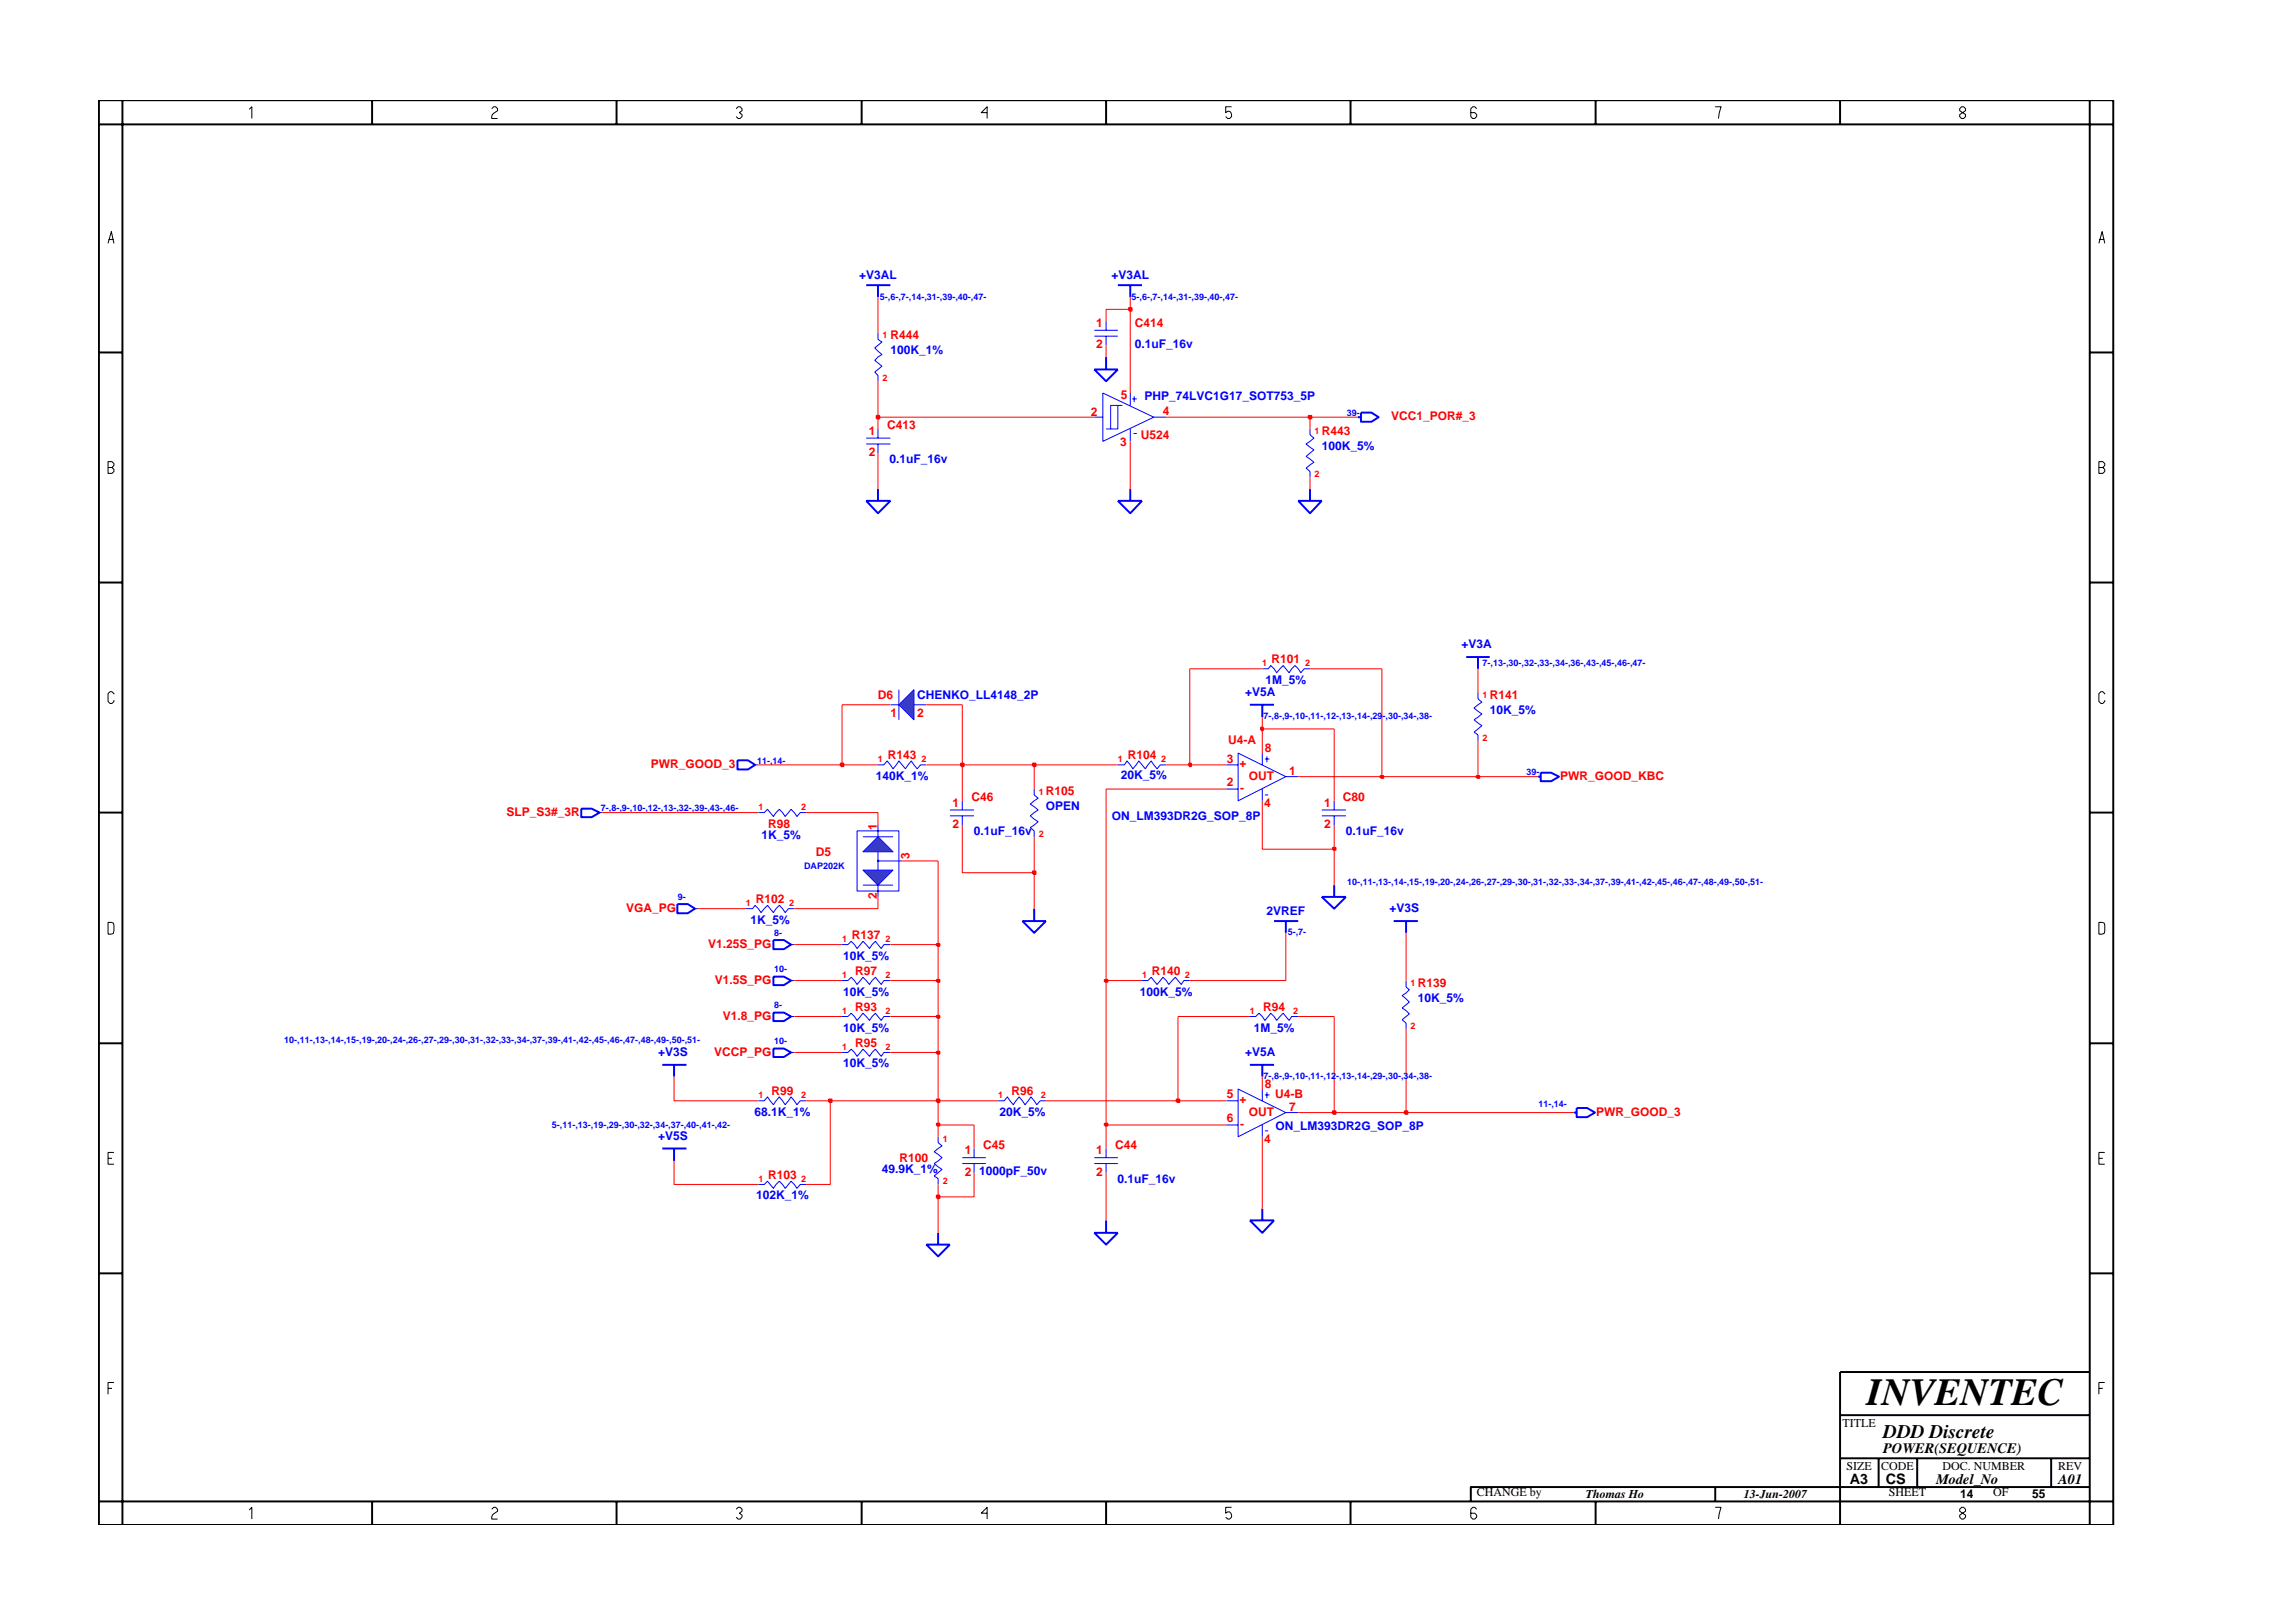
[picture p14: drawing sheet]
<svg xmlns="http://www.w3.org/2000/svg" width="297mm" height="210mm" viewBox="0 0 297 210" stroke-linecap="round" stroke-linejoin="round" font-family="sans-serif">
<defs><g id="words">
<text font-size="5" x="241.8" y="182">INVENTEC</text>
<text font-size="2.5" x="244" y="186.3">DDD Discrete</text>
<g font-size="1.9">
<text x="244" y="188.2">POWER(SEQUENCE)</text>
<text x="239.6" y="192.2">A3</text>
<text x="244.3" y="192.3">CS</text>
<text x="250.8" y="192.2">Model_No</text>
<text x="266.6" y="192.2">A01</text>
</g>
<g font-size="1.6" fill="#00f">
<text x="111.3" y="36.2">+V3AL</text>
<text x="144" y="36.2">+V3AL</text>
<text x="115.3" y="45.9">100K_1%</text>
<text x="147" y="45.1">0.1uF_16v</text>
<text x="148.3" y="51.8">PHP_74LVC1G17_SOT753_5P</text>
<text x="171.2" y="58.3">100K_5%</text>
<text x="115.2" y="60">0.1uF_16v</text>
<text x="189.3" y="83.9">+V3A</text>
<text x="163.9" y="88.6">1M_5%</text>
<text x="118.8" y="90.5">CHENKO_LL4148_2P</text>
<text x="161.3" y="90.2">+V5A</text>
<text x="193" y="92.5">10K_5%</text>
<text x="113.5" y="101">140K_1%</text>
<text x="145.2" y="100.9">20K_5%</text>
<text x="135.5" y="104.9">OPEN</text>
<text x="144" y="106.2">ON_LM393DR2G_SOP_8P</text>
<text x="98.7" y="108.7">1K_5%</text>
<text x="126.2" y="108.2">0.1uF_16v</text>
<text x="174.3" y="108.2">0.1uF_16v</text>
<text x="97.2" y="119.7">1K_5%</text>
<text x="164.1" y="118.5">2VREF</text>
<text x="180" y="118.1">+V3S</text>
<text x="109.2" y="124.3">10K_5%</text>
<text x="109.2" y="129">10K_5%</text>
<text x="147.7" y="129">100K_5%</text>
<text x="183.7" y="129.8">10K_5%</text>
<text x="85.3" y="136.8">+V3S</text>
<text x="109.2" y="133.6">10K_5%</text>
<text x="161.3" y="136.8">+V5A</text>
<text x="162.4" y="133.6">1M_5%</text>
<text x="109.2" y="138.3">10K_5%</text>
<text x="85.3" y="147.7">+V5S</text>
<text x="97.7" y="144.6">68.1K_1%</text>
<text x="129.5" y="144.6">20K_5%</text>
<text x="165.2" y="146.4">ON_LM393DR2G_SOP_8P</text>
<text x="98" y="155.4">102K_1%</text>
<text x="114.2" y="152">49.9K_1%</text>
<text x="126.9" y="152.3">1000pF_50v</text>
<text x="144.8" y="153.3">0.1uF_16v</text>
</g>
<g font-size="1.6" fill="#f00">
<text x="115.3" y="44">R444</text>
<text x="142" y="42.4">1</text>
<text x="142" y="45.1">2</text>
<text x="147" y="42.4">C414</text>
<text x="141.3" y="53.9">2</text>
<text x="145.2" y="51.7">5</text>
<text x="150.7" y="53.8">4</text>
<text x="112.5" y="56.3">1</text>
<text x="112.5" y="59.1">2</text>
<text x="114.9" y="55.6">C413</text>
<text x="145.1" y="57.8">3</text>
<text x="147.8" y="56.9">U524</text>
<text x="171.2" y="56.3">R443</text>
<text x="180.2" y="54.5">VCC1_POR#_3</text>
<text x="164.7" y="85.9">R101</text>
<text x="113.7" y="90.5">D6</text>
<text x="115.3" y="92.9">1</text>
<text x="118.8" y="92.9">2</text>
<text x="193" y="90.5">R141</text>
<text x="84.3" y="99.5">PWR_GOOD_3</text>
<text x="115" y="98.3">R143</text>
<text x="146.1" y="98.3">R104</text>
<text x="158.9" y="98.8">3</text>
<text x="158.9" y="101.9">2</text>
<text x="159.1" y="96.4">U4-A</text>
<text x="160.6" y="99.4">+</text>
<text x="161.8" y="101.1">OUT</text>
<text x="163.9" y="97.5">8</text>
<text x="167" y="100.4">1</text>
<text x="202.1" y="101">PWR_GOOD_KBC</text>
<text x="65.6" y="105.7">SLP_S3#_3R</text>
<text x="99.5" y="107.2">R98</text>
<text x="113.6" y="107.6" transform="rotate(-90 113.6 107.6)">1</text>
<text x="123.4" y="104.5">1</text>
<text x="123.4" y="107.3">2</text>
<text x="125.8" y="103.7">C46</text>
<text x="135.5" y="103">R105</text>
<text x="160.6" y="102.6">-</text>
<text x="163.8" y="104.6">4</text>
<text x="171.5" y="104.5">1</text>
<text x="171.5" y="107.3">2</text>
<text x="173.9" y="103.7">C80</text>
<text x="105.7" y="110.9">D5</text>
<text x="117.8" y="111.3" transform="rotate(-90 117.8 111.3)">3</text>
<text x="81.1" y="118.1">VGA_PG</text>
<text x="97.9" y="117">R102</text>
<text x="113.6" y="116.5" transform="rotate(-90 113.6 116.5)">2</text>
<text x="91.7" y="122.8">V1.25S_PG</text>
<text x="110.4" y="121.6">R137</text>
<text x="92.6" y="127.4">V1.5S_PG</text>
<text x="110.8" y="126.3">R97</text>
<text x="110.8" y="130.9">R93</text>
<text x="149.2" y="126.3">R140</text>
<text x="163.6" y="130.9">R94</text>
<text x="183.7" y="127.9">R139</text>
<text x="92.5" y="136.8">VCCP_PG</text>
<text x="93.6" y="132.1">V1.8_PG</text>
<text x="110.8" y="135.6">R95</text>
<text x="99.9" y="141.8">R99</text>
<text x="131" y="141.8">R96</text>
<text x="158.9" y="142.3">5</text>
<text x="160.6" y="142.8">+</text>
<text x="163.9" y="140.9">8</text>
<text x="165.2" y="142.3">U4-B</text>
<text x="167" y="143.9">7</text>
<text x="125" y="149.6">1</text>
<text x="127.4" y="148.8">C45</text>
<text x="142" y="149.5">1</text>
<text x="144.5" y="148.8">C44</text>
<text x="158.9" y="145.4">6</text>
<text x="160.6" y="146.1">-</text>
<text x="161.8" y="144.6">OUT</text>
<text x="163.8" y="148.1">4</text>
<text x="206.8" y="144.5">PWR_GOOD_3</text>
<text x="99.5" y="152.7">R103</text>
<text x="116.5" y="150.5">R100</text>
<text x="125" y="152.3">2</text>
<text x="142" y="152.3">2</text>
</g>
<g font-size="1.6">
<text x="238.7" y="184.8">TITLE</text>
<text x="239.2" y="190.4">SIZE</text>
<text x="243.7" y="190.4">CODE</text>
<text x="251.6" y="190.4">DOC. NUMBER</text>
<text x="266.6" y="190.4">REV</text>
<text x="191.3" y="193.9">CHANGE by</text>
<text x="205.4" y="194.1">Thomas Ho</text>
<text x="225.9" y="194.1">13-Jun-2007</text>
<text x="244.7" y="193.9">SHEET</text>
<text x="253.9" y="194.1">14</text>
<text x="258.2" y="193.9">OF</text>
<text x="263.3" y="194.1">55</text>
</g>
<g font-size="1.2" fill="#00f">
<text x="114" y="38.8">5-,6-,7-,14-,31-,39-,40-,47-</text>
<text x="146.6" y="38.8">5-,6-,7-,14-,31-,39-,40-,47-</text>
<text x="174.5" y="53.9">39-</text>
<text x="192.1" y="86.2">7-,13-,30-,32-,33-,34-,36-,43-,45-,46-,47-</text>
<text x="163.7" y="93.2">7-,8-,9-,10-,11-,12-,13-,14-,29-,30-,34-,38-</text>
<text x="98.1" y="98.9">11-,14-</text>
<text x="197.7" y="100.4">39-</text>
<text x="77.8" y="105.1">7-,8-,9-,10-,12-,13-,32-,39-,43-,46-</text>
<text x="104.2" y="112.6">DAP202K</text>
<text x="87.8" y="116.6">9-</text>
<text x="174.5" y="114.7">10-,11-,13-,14-,15-,19-,20-,24-,26-,27-,29-,30-,31-,32-,33-,34-,37-,39-,41-,42-,45-,46-,47-,48-,49-,50-,51-</text>
<text x="100.3" y="121.3">8-</text>
<text x="100.3" y="125.9">10-</text>
<text x="166.8" y="121.1">5-,7-</text>
<text x="100.3" y="130.6">8-</text>
<text x="36.8" y="135.1">10-,11-,13-,14-,15-,19-,20-,24-,26-,27-,29-,30-,31-,32-,33-,34-,37-,39-,41-,42-,45-,46-,47-,48-,49-,50-,51-</text>
<text x="100.3" y="135.2">10-</text>
<text x="163.7" y="139.8">7-,8-,9-,10-,11-,12-,13-,14-,29-,30-,34-,38-</text>
<text x="199.3" y="143.4">11-,14-</text>
<text x="71.5" y="146.2">5-,11-,13-,19-,29-,30-,32-,34-,37-,40-,41-,42-</text>
</g>
<g font-size="1.2" fill="#f00">
<text x="114.3" y="43.8">1</text>
<text x="114.3" y="49.4">2</text>
<text x="170.3" y="56.3">1</text>
<text x="170.3" y="61.8">2</text>
<text x="163.5" y="86.3">1</text>
<text x="169.1" y="86.3">2</text>
<text x="192.1" y="90.5">1</text>
<text x="192.1" y="96">2</text>
<text x="113.7" y="98.7">1</text>
<text x="119.4" y="98.7">2</text>
<text x="144.8" y="98.7">1</text>
<text x="150.4" y="98.7">2</text>
<text x="98.2" y="104.9">1</text>
<text x="103.8" y="104.9">2</text>
<text x="134.6" y="102.9">1</text>
<text x="134.6" y="108.4">2</text>
<text x="96.6" y="117.4">1</text>
<text x="102.3" y="117.4">2</text>
<text x="109.1" y="122">1</text>
<text x="114.7" y="122">2</text>
<text x="109.1" y="126.7">1</text>
<text x="109.1" y="131.3">1</text>
<text x="114.7" y="126.7">2</text>
<text x="114.7" y="131.3">2</text>
<text x="147.9" y="126.7">1</text>
<text x="153.5" y="126.7">2</text>
<text x="161.9" y="131.3">1</text>
<text x="167.5" y="131.3">2</text>
<text x="182.7" y="127.7">1</text>
<text x="109.1" y="136">1</text>
<text x="114.7" y="136">2</text>
<text x="182.7" y="133.3">2</text>
<text x="98.2" y="142.2">1</text>
<text x="103.8" y="142.2">2</text>
<text x="129.3" y="142.2">1</text>
<text x="134.8" y="142.2">2</text>
<text x="122.1" y="148">1</text>
<text x="98.2" y="153.1">1</text>
<text x="103.8" y="153.1">2</text>
<text x="122.1" y="153.4">2</text>
</g>
</g></defs>
<g fill="none" stroke="#00f" stroke-width=".25">
<path d="M112.2 36.9h3.1M113.7 36.9v1.6M141.8 47.9h3l-1.5 1.5zM143.3 46.3v1.6M175.9 54h.4M176.3 53.5h1.4l.9 .5-.9 .6h-1.4zM112.2 64.9h3.1l-1.6 1.6zM113.7 63.4v1.5M144.8 64.9h3.1l-1.5 1.6zM146.4 63.4v1.5M95.5 98.5h1.4l.9 .6-.9 .6h-1.4zM189.9 85.1h3.1"/>
<path d="M191.5 85.1v1.5M75.3 104.8h1.4l1 .5-1 .6h-1.4zM87.7 117.1h1.4l.9 .6-.9 .6h-1.4zM132.4 119.3h3.1l-1.5 1.5zM134 117.7v1.6M171.2 116.2h3.2l-1.6 1.5zM172.8 114.7v1.5M180.5 119.3h3.2M182.1 119.3v1.5M199.2 100.6h.4M199.6 100.1h1.3l1.1 .5-1.1 .6h-1.3zM85.8 138h3.1"/>
<path d="M87.3 138v1.5M100.2 126.5h1.3l1 .5-1 .6h-1.3zM100.2 135.8h1.3l1 .5-1 .6h-1.3zM161.9 138h3.1M163.5 138v1.5M85.8 148.8h3.1M87.3 148.8v1.6M121.5 159.7v1.5M141.8 159.7h3l-1.5 1.5zM143.3 158.1v1.6M161.9 158.1h3.1l-1.5 1.6zM163.5 156.6v1.5"/>
<path d="M203.9 144.1h.3M204.2 143.5h1.4l1 .6-1 .6h-1.4zM120 161.2h3l-1.5 1.6z"/>
</g>
<g fill="none" stroke="#00f" stroke-width=".13">
<path d="M112.2 56.8h3.1M112.2 57.5h3.1M113.7 43.1v.9l.5 .3-.9 .8 .9 .8-.9 .8 .9 .7-.9 .8 .4 .4v.8M113.7 55.6v1.2M113.7 57.5v1.2M141.8 54h1.1M142.9 50.9l6.6 3.1-6.6 3.2zM144.8 52.5v3.1h-.9M145.4 52.5h-1.5v3.1h-.6M146.4 50.9v1.6M146.4 55.6v1.6M146.7 51.7h.6"/>
<path d="M146.8 56.2h.5M146.9 51.3v.8M149.5 54h1.6M169.7 55.6v.7l.5 .5-1 .7 1 .8-1 .8 1 .8-1 .7 .5 .5v.7M97.8 99.1h.4M113.7 99.1h.8l.4-.5 .8 1 .7-1 .9 1 .8-1 .7 1 .4-.5h.8M144.8 99.1h.9l.3-.5 .8 1 .7-1 .9 1 .7-1 .8 1 .4-.5h.8M158.9 99.1h1.5M160.4 97.6l6.2 3-6.2 3.1zM163.5 86.6h.8l.3-.4 .8 1 .8-1 .8 1 .8-1 .7 1 .4-.6h.8M163.5 97.6v1.5M163.9 98.3h.6"/>
<path d="M164.1 98v.7M77.7 105.3h.3M90 117.7h.5M96.6 117.7h.9l.3-.4 .8 .9 .8-.9 .8 .9 .8-.9 .7 .9 .4-.5h.8M98.2 105.3h.8l.4-.5 .8 1 .8-1 .7 1 .8-1 .7 1 .5-.5h.7M123 104.9h3.2M123 105.7h3.2M124.7 103.7v1.2M124.7 105.7v1.2M134 102.2v.8l.5 .4-1 .8 1 .7-1 .8 1 .8-1 .7 .5 .4v.8M158.9 102.2h1.5M163.5 102.2v1.5"/>
<path d="M163.9 103h.4M166.6 100.6h1.6M171.2 104.9h3.2M171.2 105.7h3.2M172.8 103.7v1.2M172.8 105.7v1.2M102.5 127h.4M102.5 136.3h.4M109.1 122.4h.7l.5-.5 .7 1 .8-1 .8 1 .8-1 .8 1 .3-.5h.8M109.1 127h.7l.5-.4 .7 .9 .8-.9 .8 .9 .8-.9 .8 .9 .3-.5h.8M161.9 131.7h.8l.4-.4 .8 .9 .7-.9 .8 .9 .8-.9 .8 .9 .3-.5h.9M182.1 127v.9l.5 .3-1 .8 1 .8-1 .8 1 .7-1 .8 .5 .4v.8"/>
<path d="M98.2 142.6h.8l.4-.5 .8 1 .8-1 .7 1 .8-1 .7 1 .5-.5h.7M124.7 150h3M124.7 150.7h3M126.2 148.8v1.2M126.2 150.7v1.2M129.3 142.6h.8l.4-.5 .8 1 .7-1 .8 1 .7-1 .8 1 .4-.5h.8M141.8 150h3M141.8 150.7h3M143.3 148.8v1.2M143.3 150.7v1.2M158.9 142.6h1.5M158.9 145.7h1.5"/>
<path d="M160.4 141.1l6.2 3-6.2 3.2zM163.5 141.1v1.5M163.5 145.7v1.6M163.9 141.8h.6M163.9 146.5h.4M164.1 141.5v.8M166.6 144.1h1.6"/>
</g>
<path d="M111.8 110.3l1.9-1.9 2 1.9z" fill="#3c3cc8"/>
<path d="M111.8 110.3l1.9-1.9 2 1.9z" fill="none" stroke="#00f" stroke-width=".13"/>
<path d="M111.8 112.7h3.9l-2 2z" fill="#3c3cc8"/>
<path d="M111.8 112.7h3.9l-2 2zM111.8 114.7h3.9M111.8 108.4h3.9M113.7 111.5h3.2" fill="none" stroke="#00f" stroke-width=".13"/>
<circle cx="113.8" cy="111.5" r=".08" fill="#3c3cc8"/>
<g fill="none" stroke="#00f" stroke-width=".13">
<path d="M141.8 42.8h3M141.8 43.5h3M143.3 41.6v1.2M143.3 43.5v1.2M115.3 91.3h1.1M116.4 89.4v3.8M118.4 91.3h1.6M191.5 89.8v.7l.5 .5-1 .7 1 .8-1 .7 1 .8-1 .9 .5 .3v.8M111 107.6h5.4v7.8h-5.4zM113.7 106.9v1.5M113.7 110.3v2.4M113.7 114.7v1.5"/>
<path d="M109.1 136.3h.7l.5-.4 .7 .9 .8-.9 .8 .9 .8-.9 .8 .9 .3-.5h.8M147.9 127h.8l.4-.4 .8 .9 .8-.9 .7 .9 .9-.9 .7 .9 .4-.5h.7M121.5 147.3v.7l.5 .4-1 .8 1 .8-1 .7 1 .8-1 .8 .5 .4v.7"/>
<circle cx="113.8" cy="111.5" r=".08"/>
</g>
<path d="M144.8 36.9h3.1M146.4 36.9v1.6M161.9 91.3h3.1M163.5 91.3v1.6" fill="none" stroke="#00f" stroke-width=".25"/>
<path d="M116.4 91.3l2-1.9v3.8z" fill="#3c3cc8"/>
<path d="M116.4 91.3l2-1.9v3.8zM102.5 131.7h.4M102.5 122.4h.4M109.1 131.7h.7l.5-.4 .7 .9 .8-.9 .8 .9 .8-.9 .8 .9 .3-.5h.8M98.2 153.4h.8l.4-.4 .8 1 .8-1 .7 1 .8-1 .7 1 .5-.6h.7" fill="none" stroke="#00f" stroke-width=".13"/>
<path d="M168.2 64.9h3l-1.5 1.6zM169.7 63.4v1.5M165 119.3h3.2M166.6 119.3v1.5M100.2 131.2h1.3l1 .5-1 .6h-1.3zM100.2 121.8h1.3l1 .6-1 .6h-1.3z" fill="none" stroke="#00f" stroke-width=".25"/>
<path d="M121.5 155.1v4.6M143.3 151.9v6.2M163.5 147.3v9.3" fill="none" stroke="#f00" stroke-width=".13"/>
<path d="M121.4 154.9h.3v.3h-.3z" fill="#8e2323"/>
<path d="M121.4 154.9h.3v.3h-.3z" fill="none" stroke="#f00" stroke-width=".25"/>
<path d="M87.3 150.4v3h10.9M107.6 142.6v10.8h-3.2M121.5 145.7v1.6M126.2 151.9v3.2h-4.7v-1.7M126.2 145.7v3.1M143.3 145.7v3.1" fill="none" stroke="#f00" stroke-width=".13"/>
<path d="M121.4 145.6h.3v.2h-.3z" fill="#8e2323"/>
<path d="M121.4 145.6h.3v.2h-.3z" fill="none" stroke="#f00" stroke-width=".25"/>
<path d="M121.5 142.6v3.1h4.7" fill="none" stroke="#f00" stroke-width=".13"/>
<path d="M143.1 145.6h.4v.2h-.4z" fill="#8e2323"/>
<path d="M143.1 145.6h.4v.2h-.4z" fill="none" stroke="#f00" stroke-width=".25"/>
<path d="M143.3 127v18.7h15.6M168.2 144.1h4.6" fill="none" stroke="#f00" stroke-width=".13"/>
<path d="M172.7 144h.3v.3h-.3z" fill="#8e2323"/>
<path d="M172.7 144h.3v.3h-.3z" fill="none" stroke="#f00" stroke-width=".25"/>
<path d="M172.8 131.7v12.4h9.3" fill="none" stroke="#f00" stroke-width=".13"/>
<path d="M182 144h.3v.3h-.3z" fill="#8e2323"/>
<path d="M182 144h.3v.3h-.3z" fill="none" stroke="#f00" stroke-width=".25"/>
<path d="M87.3 139.5v3.1h10.9M182.1 133.3v10.8h21.8M104.4 142.6h3.2" fill="none" stroke="#f00" stroke-width=".13"/>
<path d="M107.4 142.4h.3v.4h-.3z" fill="#8e2323"/>
<path d="M107.4 142.4h.3v.4h-.3z" fill="none" stroke="#f00" stroke-width=".25"/>
<path d="M107.6 142.6h13.9" fill="none" stroke="#f00" stroke-width=".13"/>
<path d="M121.4 142.4h.3v.4h-.3z" fill="#8e2323"/>
<path d="M121.4 142.4h.3v.4h-.3z" fill="none" stroke="#f00" stroke-width=".25"/>
<path d="M121.5 136.3v6.3h7.8M135.5 142.6h17.1" fill="none" stroke="#f00" stroke-width=".13"/>
<path d="M152.4 142.4h.4v.4h-.4z" fill="#8e2323"/>
<path d="M152.4 142.4h.4v.4h-.4z" fill="none" stroke="#f00" stroke-width=".25"/>
<path d="M102.9 136.3h6.2M115.3 136.3h6.2M152.6 131.7v10.9h6.3M163.5 139.5v1.6" fill="none" stroke="#f00" stroke-width=".13"/>
<path d="M121.4 136.3h.3v.2h-.3z" fill="#8e2323"/>
<path d="M121.4 136.3h.3v.2h-.3z" fill="none" stroke="#f00" stroke-width=".25"/>
<path d="M102.9 131.7h6.2M115.3 131.7h6.2v4.6" fill="none" stroke="#f00" stroke-width=".13"/>
<path d="M121.4 131.6h.3v.3h-.3z" fill="#8e2323"/>
<path d="M121.4 131.6h.3v.3h-.3z" fill="none" stroke="#f00" stroke-width=".25"/>
<path d="M102.9 127h6.2M115.3 127h6.2v4.7M152.6 131.7h9.3M168.2 131.7h4.6" fill="none" stroke="#f00" stroke-width=".13"/>
<path d="M121.4 126.9h.3v.3h-.3z" fill="#8e2323"/>
<path d="M121.4 126.9h.3v.3h-.3z" fill="none" stroke="#f00" stroke-width=".25"/>
<path d="M121.5 122.4v4.6" fill="none" stroke="#f00" stroke-width=".13"/>
<path d="M143.1 126.9h.4v.3h-.4z" fill="#8e2323"/>
<path d="M143.1 126.9h.4v.3h-.4z" fill="none" stroke="#f00" stroke-width=".25"/>
<path d="M143.3 102.2v24.8h4.6M102.9 122.4h6.2M115.3 122.4h6.2M166.6 120.8v6.2h-12.5M182.1 120.8v6.2" fill="none" stroke="#f00" stroke-width=".13"/>
<path d="M121.4 122.3h.3v.2h-.3z" fill="#8e2323"/>
<path d="M121.4 122.3h.3v.2h-.3z" fill="none" stroke="#f00" stroke-width=".25"/>
<path d="M90.5 117.7h6.1M113.7 116.2v1.5h-10.8M121.5 111.5v10.9M124.7 106.9v6.2h9.3v4.6M172.8 110v4.7" fill="none" stroke="#f00" stroke-width=".13"/>
<path d="M133.8 112.9h.3v.3h-.3z" fill="#8e2323"/>
<path d="M133.8 112.9h.3v.3h-.3z" fill="none" stroke="#f00" stroke-width=".25"/>
<path d="M116.9 111.5h4.6M134 108.4v4.7M163.5 103.7v6.3h9.3" fill="none" stroke="#f00" stroke-width=".13"/>
<path d="M172.7 109.8h.3v.3h-.3z" fill="#8e2323"/>
<path d="M172.7 109.8h.3v.3h-.3z" fill="none" stroke="#f00" stroke-width=".25"/>
<path d="M124.7 99.1v4.6M134 99.1v3.1M172.8 94.4v9.3M78 105.3h20.2M104.4 105.3h9.3v1.6M143.3 102.2h15.6M168.2 100.6h10.8M172.8 106.9v3.1" fill="none" stroke="#f00" stroke-width=".13"/>
<path d="M178.8 100.5h.4v.3h-.4z" fill="#8e2323"/>
<path d="M178.8 100.5h.4v.3h-.4z" fill="none" stroke="#f00" stroke-width=".25"/>
<path d="M179 86.6v14h12.5" fill="none" stroke="#f00" stroke-width=".13"/>
<path d="M191.3 100.5h.3v.3h-.3z" fill="#8e2323"/>
<path d="M191.3 100.5h.3v.3h-.3z" fill="none" stroke="#f00" stroke-width=".25"/>
<path d="M98.2 99.1h10.9M191.5 96v4.6h7.7" fill="none" stroke="#f00" stroke-width=".13"/>
<path d="M108.9 98.9h.3v.4h-.3z" fill="#8e2323"/>
<path d="M108.9 98.9h.3v.4h-.3z" fill="none" stroke="#f00" stroke-width=".25"/>
<path d="M109.1 91.3v7.8h4.6M120 99.1h4.7" fill="none" stroke="#f00" stroke-width=".13"/>
<path d="M124.5 98.9h.3v.4h-.3z" fill="#8e2323"/>
<path d="M124.5 98.9h.3v.4h-.3z" fill="none" stroke="#f00" stroke-width=".25"/>
<path d="M124.7 91.3v7.8h9.3" fill="none" stroke="#f00" stroke-width=".13"/>
<path d="M133.8 98.9h.3v.4h-.3z" fill="#8e2323"/>
<path d="M133.8 98.9h.3v.4h-.3z" fill="none" stroke="#f00" stroke-width=".25"/>
<path d="M134 99.1h10.8M151.1 99.1h3" fill="none" stroke="#f00" stroke-width=".13"/>
<path d="M154 98.9h.3v.4h-.3z" fill="#8e2323"/>
<path d="M154 98.9h.3v.4h-.3z" fill="none" stroke="#f00" stroke-width=".25"/>
<path d="M154.1 86.6v12.5h4.8M163.5 94.4v3.2" fill="none" stroke="#f00" stroke-width=".13"/>
<path d="M163.4 94.3h.2v.3h-.2z" fill="#8e2323"/>
<path d="M163.4 94.3h.2v.3h-.2z" fill="none" stroke="#f00" stroke-width=".25"/>
<path d="M113.7 54v1.6M113.7 58.7v4.7M146.4 57.2v6.2M169.7 54v1.6M169.7 61.8v1.6M109.1 91.3h6.2M120 91.3h4.7M154.1 86.6h9.4M163.5 92.9v1.5h9.3M169.7 86.6h9.3M191.5 86.6v3.2" fill="none" stroke="#f00" stroke-width=".13"/>
<path d="M113.6 53.9h.3v.3h-.3z" fill="#8e2323"/>
<path d="M113.6 53.9h.3v.3h-.3z" fill="none" stroke="#f00" stroke-width=".25"/>
<path d="M113.7 49.4v4.6h28.1M151.1 54h18.6" fill="none" stroke="#f00" stroke-width=".13"/>
<path d="M169.5 53.9h.4v.3h-.4z" fill="#8e2323"/>
<path d="M169.5 53.9h.4v.3h-.4z" fill="none" stroke="#f00" stroke-width=".25"/>
<path d="M113.7 38.5v4.6M143.3 41.6v-1.5h3.1v10.8M143.3 44.7v1.6M169.7 54h6.2" fill="none" stroke="#f00" stroke-width=".13"/>
<path d="M146.2 39.9h.4v.3h-.4z" fill="#8e2323"/>
<path d="M146.2 39.9h.4v.3h-.4z" fill="none" stroke="#f00" stroke-width=".25"/>
<path d="M146.4 38.5v1.6" fill="none" stroke="#f00" stroke-width=".13"/>
<g fill="none" stroke="#000" stroke-width=".25">
<path d="M12.8 13h261v184.6h-261zM12.8 16.1h261M15.9 13v184.6M48.2 13v3.1M79.9 13v3.1M111.6 13v3.1M143.3 13v3.1M174.9 13v3.1M206.7 13v3.1M238.4 13v3.1M270.7 13v184.6M12.8 45.7h3.1"/>
<path d="M270.7 45.7h3.1M12.8 75.5h3.1M270.7 75.5h3.1M12.8 105.3h3.1M270.7 105.3h3.1M12.8 135.2h3.1M270.7 135.2h3.1M12.8 165h3.1M270.7 165h3.1M270.7 177.7h-32.3v19.9M12.8 194.5h261M48.2 194.5v3.1"/>
<path d="M79.9 194.5v3.1M111.6 194.5v3.1M143.3 194.5v3.1M174.9 194.5v3.1M206.7 194.5v3.1M222.2 192.6v1.9M238.4 183.3h32.3M238.4 188.9h32.3M243.4 188.9v3.7M248.4 188.9v3.7M265.7 188.9v3.7M270.7 192.6h-80.2v1.9"/>
</g>
<g fill="none" stroke="#000" stroke-width=".13">
<path d="M32.3 14.2l.3-.4v1.6M63.7 14.1l.3-.3h.2l.3 .3v.2l-.5 .4-.3 .4v.3h.8M95.4 14.1l.2-.3h.3l.2 .3v.2l-.3 .3 .3 .2v.3l-.2 .3h-.3l-.2-.3M127.9 14.6h-.8l.8-.8v1.6M159.5 13.8h-.7v.8l.2-.2a.5 .5 0 0 1 .5 .7l-.2 .3h-.3l-.2-.3M191.3 14.1l-.3-.3h-.2l-.3 .3v1l.3 .3h.2l.3-.3v-.3l-.3-.2h-.5M222.2 13.8h.8l-.4 1.6M253.9 14.1l.2-.3h.3l.2 .3v.2l-.7 .5v.3l.2 .3h.3l.2-.3v-.3l-.7-.5zM14 31.5l.4-1.5 .4 1.5M14.1 31h.6M271.9 31.5l.4-1.5 .4 1.5M272 31h.6"/>
<path d="M14 59.8h.5l.3 .3v.2l-.3 .3 .3 .2v.3l-.3 .2h-.5zM14 60.6h.5M271.9 60.6h.5l.3-.3v-.2l-.3-.3h-.5v1.5h.5l.3-.2v-.3l-.3-.2M14.8 89.9l-.3-.3h-.2l-.3 .3v1l.3 .2h.2l.3-.2v-.2M272.7 89.9l-.3-.3h-.3l-.2 .3v1l.2 .2h.3l.3-.2v-.2M14 119.5l.7 .1 .1 .2-.1 1.1-.7 .1zM271.9 119.5l.7 .1 .1 .2-.1 1.1-.7 .1zM14 150.1h.5M14.8 149.3h-.8v1.5h.8M271.9 150.1h.5M272.7 149.3h-.8v1.5h.8M14 179.9h.5"/>
<path d="M14.8 179.1h-.8v1.5M271.9 179.9h.5M272.7 179.1h-.8v1.5M32.3 195.6l.3-.3v1.5M63.7 195.5l.3-.2h.2l.3 .2v.3l-.7 .5-.1 .2v.3h.8M95.4 195.5l.2-.2h.3l.2 .2v.3l-.3 .2 .3 .3v.2l-.2 .3h-.3l-.2-.3M127.9 196h-.8l.8-.7v1.5M159.5 195.3h-.7v.7l.2-.1a.5 .5 0 0 1 .5 .6l-.2 .3h-.3l-.2-.3M191.3 195.5l-.3-.2h-.2l-.3 .2v1l.3 .3h.2l.3-.3v-.2l-.3-.3h-.5M222.2 195.3h.8l-.4 1.5M254.1 195.3l-.2 .2v.3l.7 .5v.2l-.2 .3h-.3l-.2-.3v-.2l.7-.5v-.3l-.2-.2z"/>
</g>
<use href="#words"/>
</svg>
